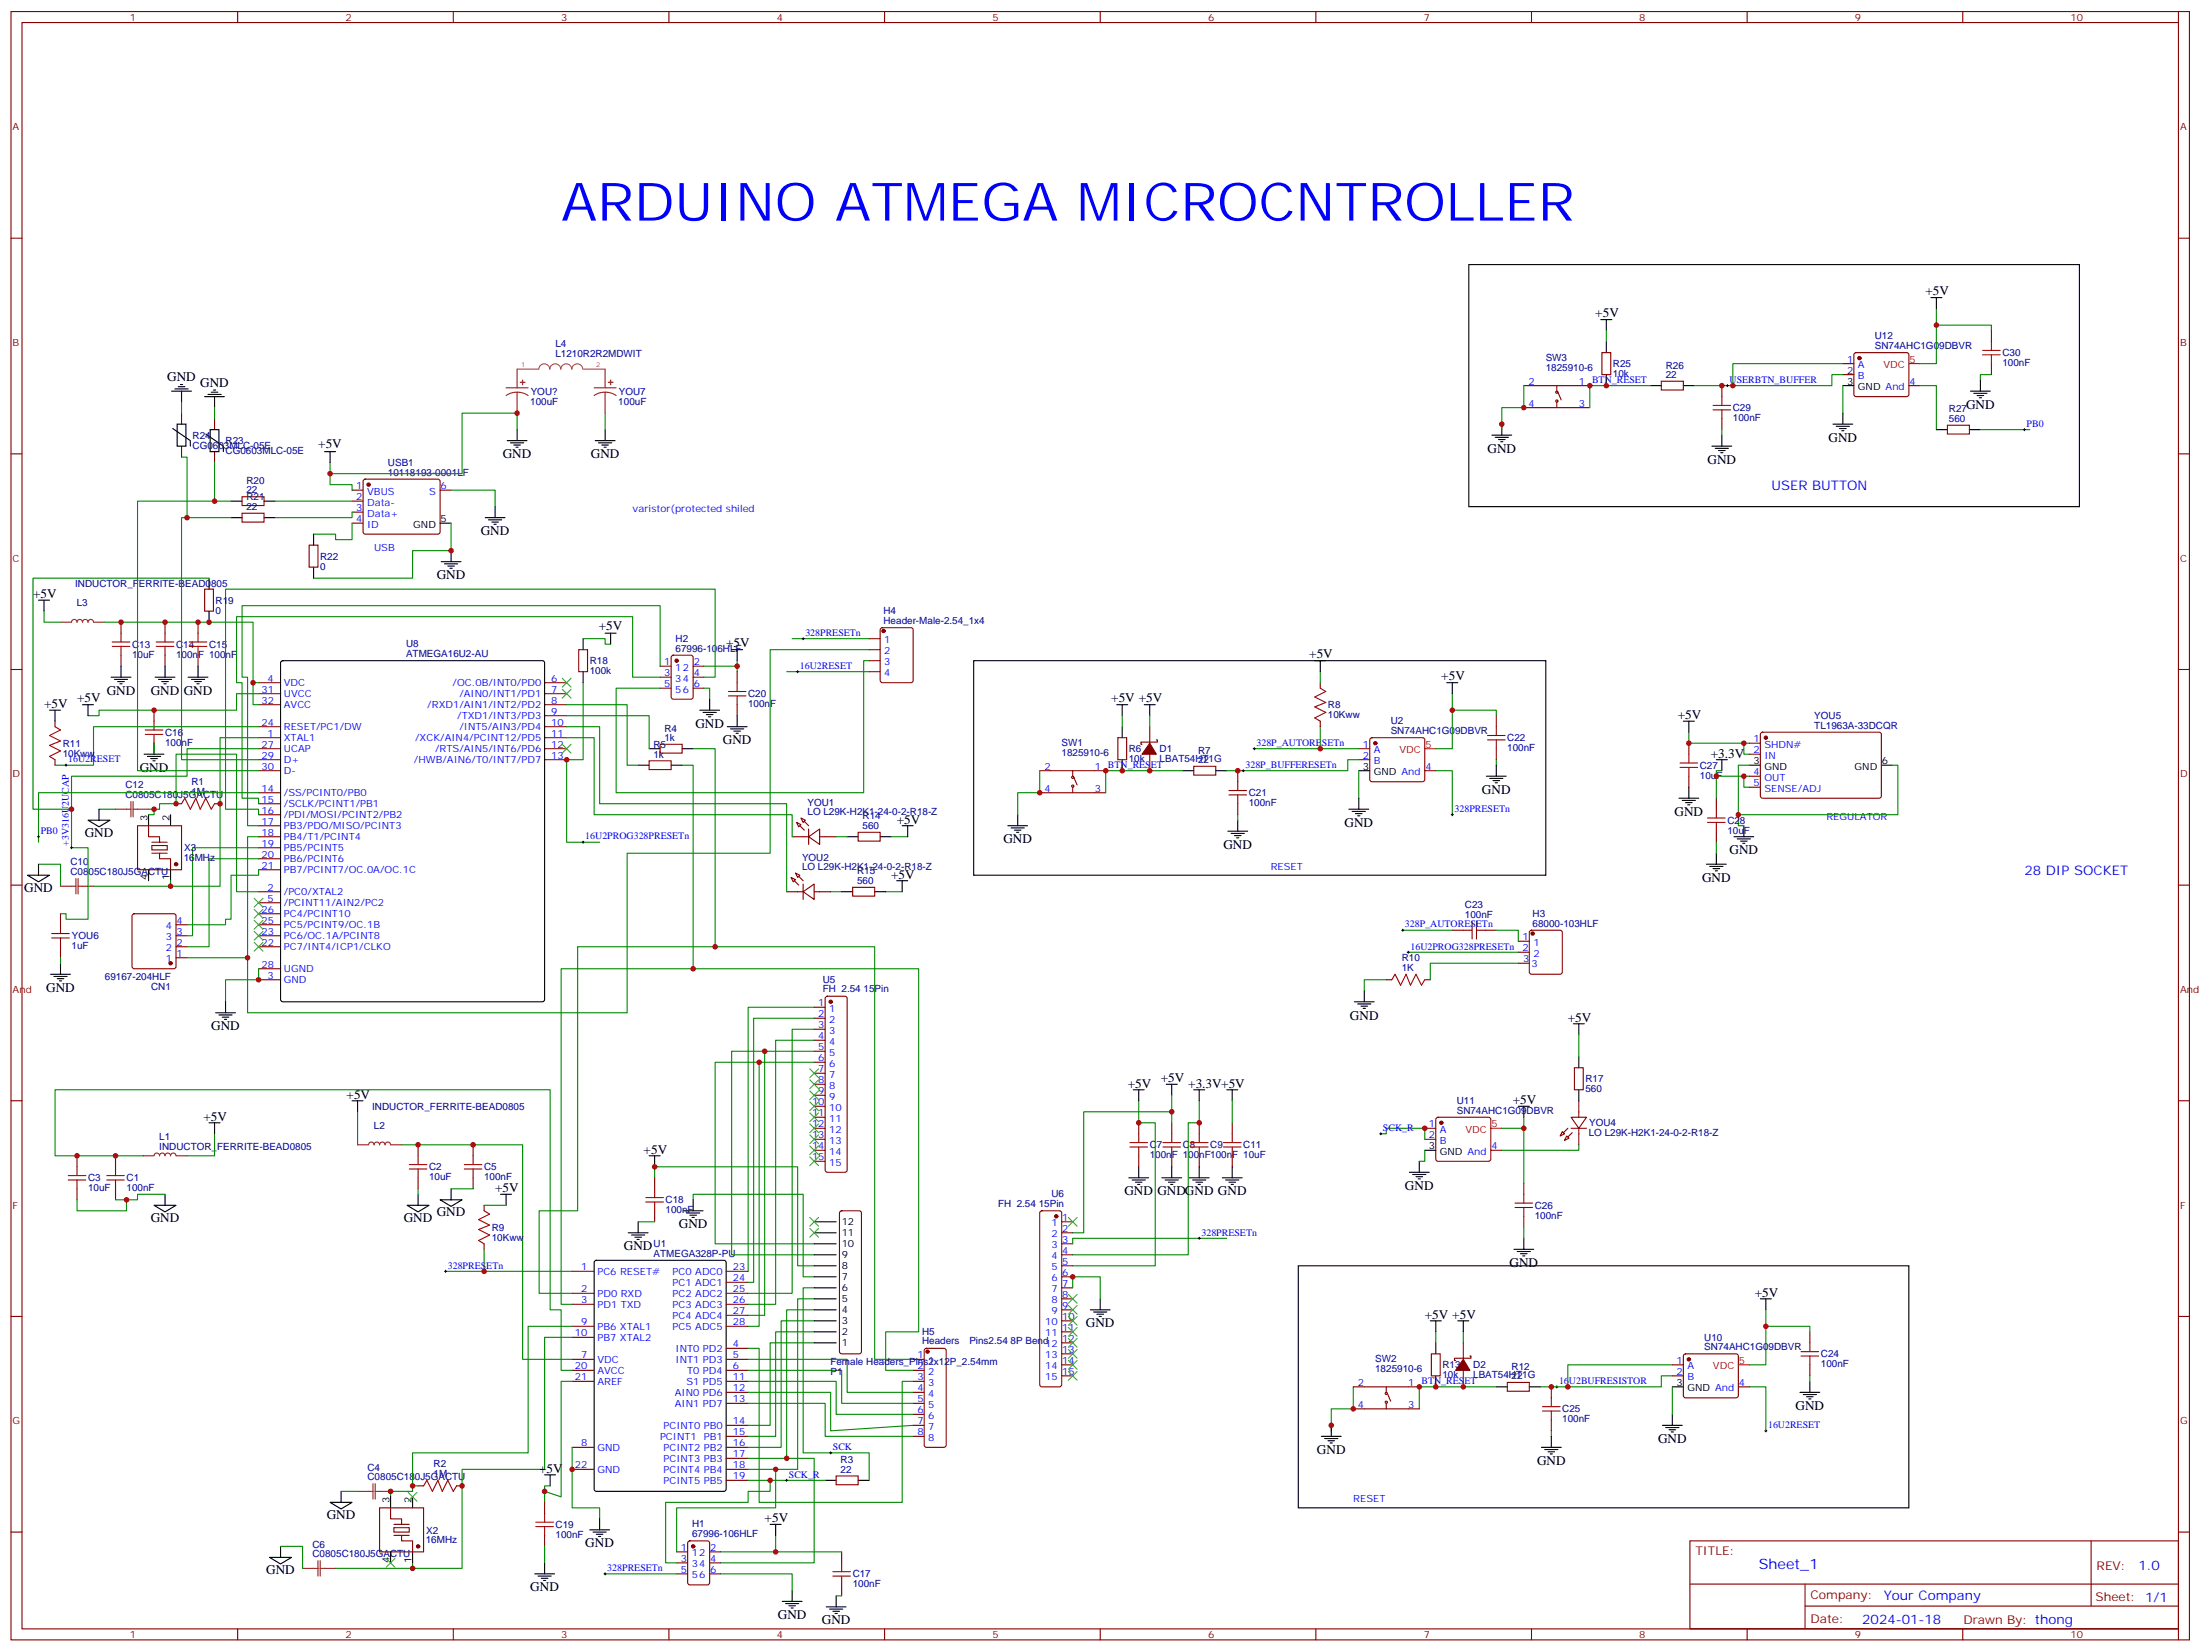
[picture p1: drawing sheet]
<svg xmlns="http://www.w3.org/2000/svg" width="709mm" height="530mm" viewBox="0 0 709 530" stroke-linecap="round" stroke-linejoin="round" font-family="sans-serif">
<defs><g id="words">
<text font-size="16.9" fill="#00f" x="179.9" y="70.7">ARDUINO ATMEGA MICROCNTROLLER</text>
<text font-size="4.6" fill="#00f" x="564" y="503.1">Sheet_1</text>
<g font-size="4.2">
<text x="617.4" y="94.7">+5V</text>
<text x="511.5" y="101.8">+5V</text>
<text x="53.6" y="122.2">GND</text>
<text x="64.2" y="124">GND</text>
<text x="630.4" y="131.1">GND</text>
<text x="102" y="143.7">+5V</text>
<text x="586.3" y="141.6">GND</text>
<text x="161.2" y="146.9">GND</text>
<text x="189.4" y="146.9">GND</text>
<text x="477" y="145.2">GND</text>
<text x="547.5" y="148.7">GND</text>
<text x="154.2" y="171.6">GND</text>
<text x="140.1" y="185.7">GND</text>
<text x="10.6" y="191.7">+5V</text>
<text x="192" y="201.9">+5V</text>
<text x="232.8" y="207.6">+5V</text>
<text x="419.8" y="211.1">+5V</text>
<text x="462.1" y="218.2">+5V</text>
<text x="14.1" y="227">+5V</text>
<text x="24.7" y="225.2">+5V</text>
<text x="34.2" y="222.8">GND</text>
<text x="48.3" y="222.8">GND</text>
<text x="58.9" y="222.8">GND</text>
<text x="356.3" y="225.2">+5V +5V</text>
<text x="223" y="233.4">GND</text>
<text x="538" y="230.5">+5V</text>
<text x="231.8" y="238.7">GND</text>
<text x="548.6" y="242.9">+3.3V</text>
<text x="44.8" y="247.5">GND</text>
<text x="475.2" y="254.5">GND</text>
<text x="536.9" y="261.6">GND</text>
<text x="27.2" y="268.3">GND</text>
<text x="287.5" y="264.1">+5V</text>
<text x="431.1" y="265.1">GND</text>
<text x="321.7" y="270.4">GND</text>
<text x="392.3" y="272.2">GND</text>
<text x="554.6" y="273.9">GND</text>
<text x="285.8" y="281.7">+5V</text>
<text x="7.8" y="285.9">GND</text>
<text x="545.7" y="282.8">GND</text>
<text x="14.8" y="318">GND</text>
<text x="432.9" y="327.2">GND</text>
<text x="502.7" y="327.6">+5V</text>
<text x="67.7" y="330.4">GND</text>
<text x="372.2" y="347">+5V</text>
<text x="111.1" y="352.2">+5V</text>
<text x="361.6" y="348.7">+5V</text>
<text x="381" y="348.7">+3.3V+5V</text>
<text x="65.3" y="359.3">+5V</text>
<text x="485.1" y="354">+5V</text>
<text x="206.4" y="369.9">+5V</text>
<text x="158.7" y="382.2">+5V</text>
<text x="360.5" y="383.3">GND</text>
<text x="371.1" y="383.3">GNDGND GND</text>
<text x="450.5" y="381.5">GND</text>
<text x="140.1" y="390">GND</text>
<text x="48.3" y="391.8">GND</text>
<text x="129.5" y="391.8">GND</text>
<text x="217.7" y="393.9">GND</text>
<text x="200" y="400.9">GND</text>
<text x="484" y="406.2">GND</text>
<text x="562.7" y="415.7">+5V</text>
<text x="348.2" y="425.6">GND</text>
<text x="456.8" y="422.8">+5V +5V</text>
<text x="575.7" y="452.1">GND</text>
<text x="422.3" y="466.2">GND</text>
<text x="531.6" y="462.7">GND</text>
<text x="172.9" y="472.2">+5V</text>
<text x="492.8" y="469.7">GND</text>
<text x="104.8" y="487">GND</text>
<text x="245.2" y="488.1">+5V</text>
<text x="187.7" y="496.2">GND</text>
<text x="85.4" y="504.6">GND</text>
<text x="170" y="510.3">GND</text>
<text x="249.4" y="519.1">GND</text>
<text x="263.5" y="520.9">GND</text>
</g>
<g font-size="4.2" fill="#00f">
<text x="568" y="157.2">USER BUTTON</text>
<text x="649.1" y="280.6">28 DIP SOCKET</text>
<text x="685.7" y="503.3">1.0</text>
<text x="604" y="512.9">Your Company</text>
<text x="597.1" y="520.7">2024-01-18</text>
</g>
<g font-size="3.9" fill="#800">
<text x="543.6" y="498.7">TITLE:</text>
<text x="672.3" y="503.3">REV:</text>
<text x="580.5" y="512.9">Company:</text>
<text x="671.9" y="513.5">Sheet: 1/1</text>
<text x="580.5" y="520.5">Date:</text>
<text x="629.6" y="520.6">Drawn By: thong</text>
</g>
<g font-size="3.2" fill="#800">
<text x="41.6" y="6.7">1</text>
<text x="110.8" y="6.7">2</text>
<text x="179.9" y="6.7">3</text>
<text x="249.1" y="6.7">4</text>
<text x="318.2" y="6.7">5</text>
<text x="387.3" y="6.7">6</text>
<text x="456.5" y="6.7">7</text>
<text x="525.6" y="6.7">8</text>
<text x="594.8" y="6.7">9</text>
<text x="663.9" y="6.7">10</text>
<text x="4.1" y="41.8">A</text>
<text x="699" y="41.8">A</text>
<text x="4.1" y="110.9">B</text>
<text x="699" y="110.9">B</text>
<text x="4.1" y="180.1">C</text>
<text x="699" y="180.1">C</text>
<text x="4.1" y="249.2">D</text>
<text x="699" y="249.2">D</text>
<text x="4.1" y="318.4">And</text>
<text x="699" y="318.4">And</text>
<text x="4.1" y="387.5">F</text>
<text x="699" y="387.5">F</text>
<text x="4.1" y="456.7">G</text>
<text x="699" y="456.7">G</text>
<text x="41.6" y="525.3">1</text>
<text x="110.8" y="525.3">2</text>
<text x="179.9" y="525.3">3</text>
<text x="249.1" y="525.3">4</text>
<text x="318.2" y="525.3">5</text>
<text x="387.3" y="525.3">6</text>
<text x="456.5" y="525.3">7</text>
<text x="525.6" y="525.3">8</text>
<text x="594.8" y="525.3">9</text>
<text x="663.9" y="525.3">10</text>
</g>
<g font-size="3.2" fill="#000080">
<text x="178.1" y="111.3">L4</text>
<text x="601.1" y="111.9">SN74AHC1G09DBVR</text>
<text x="601.1" y="108.8">U12</text>
<text x="178.1" y="114.5">L1210R2R2MDWIT</text>
<text x="495.6" y="119">1825910-6</text>
<text x="495.6" y="115.7">SW3</text>
<text x="517.2" y="117.7">R25</text>
<text x="534.1" y="118.2">R26</text>
<text x="642.1" y="117.4">100nF</text>
<text x="642.1" y="114.2">C30</text>
<text x="517.2" y="120.9">10k</text>
<text x="534.1" y="121.2">22</text>
<text x="170" y="129.7">100uF</text>
<text x="170.2" y="126.6">YOU?</text>
<text x="198.3" y="129.7">100uF</text>
<text x="198.4" y="126.6">YOU7</text>
<text x="555.6" y="131.8">C29</text>
<text x="555.6" y="135">100nF</text>
<text x="624.9" y="135.3">560</text>
<text x="624.9" y="132.1">R27</text>
<text x="61.7" y="143.8">CG0603MLC-05E</text>
<text x="61.7" y="140.7">R24</text>
<text x="72.3" y="142.5">R23</text>
<text x="72.3" y="145.6">CG0603MLC-05E</text>
<text x="124.4" y="149.4">USB1</text>
<text x="79" y="155">R20</text>
<text x="124.4" y="152.5">10118193-0001LF</text>
<text x="79" y="158.2">22</text>
<text x="79" y="160.3">R21</text>
<text x="79" y="163.5">22</text>
<text x="102.7" y="179.5">R22</text>
<text x="102.7" y="182.7">0</text>
<text x="24.1" y="188.3">INDUCTOR_FERRITE-BEAD0805</text>
<text x="24.6" y="194.4">L3</text>
<text x="69.1" y="196.8">0</text>
<text x="69.1" y="193.6">R19</text>
<text x="283.3" y="197">H4</text>
<text x="283.3" y="200.2">Header-Male-2.54_1x4</text>
<text x="42.3" y="207.7">C13</text>
<text x="56.4" y="207.7">C14</text>
<text x="67" y="207.7">C15</text>
<text x="130.2" y="207.6">U8</text>
<text x="216.6" y="208.9">67996-106HLF</text>
<text x="216.6" y="205.7">H2</text>
<text x="42.3" y="210.9">10uF</text>
<text x="56.4" y="210.9">100nF 100nF</text>
<text x="130.2" y="210.8">ATMEGA16U2-AU</text>
<text x="189.1" y="213">R18</text>
<text x="189.1" y="216.2">100k</text>
<text x="239.9" y="226.8">100nF</text>
<text x="239.9" y="223.5">C20</text>
<text x="425.8" y="227.1">R8</text>
<text x="425.8" y="230.3">10Kww</text>
<text x="445.9" y="232.3">U2</text>
<text x="581.7" y="233.6">TL1963A-33DCQR</text>
<text x="581.7" y="230.5">YOU5</text>
<text x="20.1" y="239.5">R11</text>
<text x="52.9" y="239.1">100nF</text>
<text x="52.9" y="235.9">C16</text>
<text x="209.5" y="239.9">R5</text>
<text x="213.1" y="237.6">1k</text>
<text x="213.1" y="234.7">R4</text>
<text x="340.4" y="239.2">SW1</text>
<text x="445.9" y="235.4">SN74AHC1G09DBVR</text>
<text x="483.3" y="237.7">C22</text>
<text x="20.1" y="242.6">10Kww</text>
<text x="209.5" y="242.9">1k</text>
<text x="340.4" y="242.4">1825910-6</text>
<text x="361.9" y="244.4">10k</text>
<text x="361.9" y="241.2">R6</text>
<text x="371.8" y="244.4">LBAT54HT1G</text>
<text x="371.8" y="241.2">D1</text>
<text x="384.2" y="244.7">22</text>
<text x="384.2" y="241.7">R7</text>
<text x="483.3" y="240.9">100nF</text>
<text x="61.4" y="251.8">R1</text>
<text x="545" y="249.7">10uF</text>
<text x="545" y="246.5">C27</text>
<text x="40.2" y="255.9">C0805C180J5GACTU</text>
<text x="40.2" y="252.8">C12</text>
<text x="61.4" y="254.9">1M</text>
<text x="400.4" y="255.3">C21</text>
<text x="258.9" y="261.2">LO L29K-H2K1-24-0-2-R18-Z</text>
<text x="258.9" y="258.3">YOU1</text>
<text x="276.6" y="262.6">R14</text>
<text x="400.4" y="258.5">100nF</text>
<text x="276.6" y="265.8">560</text>
<text x="553.9" y="267.3">10uF</text>
<text x="553.9" y="264.1">C28</text>
<text x="59" y="273">X3</text>
<text x="257.2" y="275.9">YOU2</text>
<text x="22.6" y="280.6">C0805C180J5GACTU</text>
<text x="22.6" y="277.5">C10</text>
<text x="58.9" y="276.1">16MHz</text>
<text x="257.2" y="278.9">LO L29K-H2K1-24-0-2-R18-Z</text>
<text x="274.8" y="280.3">R15</text>
<text x="274.8" y="283.5">560</text>
<text x="469.7" y="291.3">C23</text>
<text x="491.4" y="293.9">H3</text>
<text x="469.7" y="294.4">100nF</text>
<text x="491.4" y="297.1">68000-103HLF</text>
<text x="22.9" y="304.3">1uF</text>
<text x="23.1" y="301.2">YOU6</text>
<text x="449.5" y="311.3">1K</text>
<text x="449.5" y="308.2">R10</text>
<text x="33.6" y="314.3">69167-204HLF</text>
<text x="48.5" y="317.5">CN1</text>
<text x="263.8" y="315">U5</text>
<text x="263.8" y="318.2">FH 2.54 15Pin</text>
<text x="508.4" y="347.1">R17</text>
<text x="467.1" y="354">U11</text>
<text x="508.4" y="350.2">560</text>
<text x="119.3" y="355.9">INDUCTOR_FERRITE-BEAD0805</text>
<text x="467.1" y="357.1">SN74AHC1G09DBVR</text>
<text x="51.1" y="365.5">L1</text>
<text x="119.9" y="362">L2</text>
<text x="509.4" y="364.3">LO L29K-H2K1-24-0-2-R18-Z</text>
<text x="509.5" y="361.2">YOU4</text>
<text x="51.1" y="368.7">INDUCTOR_FERRITE-BEAD0805</text>
<text x="368.7" y="371.4">100nF 100nF100nF 10uF</text>
<text x="368.7" y="368.2">C7</text>
<text x="379.2" y="368.2">C8</text>
<text x="388.1" y="368.2">C9</text>
<text x="398.6" y="368.2">C11</text>
<text x="137.6" y="375.2">C2</text>
<text x="155.2" y="375.2">C5</text>
<text x="28.2" y="382">10uF</text>
<text x="28.2" y="378.8">C3</text>
<text x="40.6" y="382">100nF</text>
<text x="40.6" y="378.8">C1</text>
<text x="137.6" y="378.4">10uF</text>
<text x="155.2" y="378.4">100nF</text>
<text x="337.1" y="383.8">U6</text>
<text x="213.4" y="389">100nF</text>
<text x="213.4" y="385.8">C18</text>
<text x="320" y="387">FH 2.54 15Pin</text>
<text x="492.1" y="387.6">C26</text>
<text x="157.7" y="394.7">R9</text>
<text x="492.1" y="390.8">100nF</text>
<text x="157.7" y="397.8">10Kww</text>
<text x="209.6" y="399.7">U1</text>
<text x="209.6" y="402.9">ATMEGA328P-PU</text>
<text x="295.6" y="431.1">Headers</text>
<text x="295.6" y="427.9">H5</text>
<text x="310.8" y="431.1">Pins2.54 8P Bend</text>
<text x="546.5" y="429.8">U10</text>
<text x="266.3" y="437.6">Female Headers_Pins2x12P_2.54mm</text>
<text x="440.9" y="436.8">SW2</text>
<text x="546.5" y="432.9">SN74AHC1G09DBVR</text>
<text x="583.8" y="435.2">C24</text>
<text x="266.3" y="440.7">P1</text>
<text x="440.9" y="440">1825910-6</text>
<text x="462.5" y="441.9">10k</text>
<text x="462.5" y="438.8">R13</text>
<text x="472.4" y="441.9">LBAT54HT1G</text>
<text x="472.4" y="438.8">D2</text>
<text x="484.7" y="442.2">22</text>
<text x="484.7" y="439.3">R12</text>
<text x="583.8" y="438.4">100nF</text>
<text x="500.9" y="452.8">C25</text>
<text x="500.9" y="456.1">100nF</text>
<text x="117.8" y="471.5">C4</text>
<text x="139" y="473.6">1M</text>
<text x="139" y="470.5">R2</text>
<text x="269.5" y="472.2">22</text>
<text x="269.5" y="469.3">R3</text>
<text x="117.8" y="474.7">C0805C180J5GACTU</text>
<text x="136.7" y="491.7">X2</text>
<text x="178.2" y="489.9">C19</text>
<text x="221.9" y="489.7">H1</text>
<text x="100.2" y="496.2">C6</text>
<text x="136.5" y="494.8">16MHz</text>
<text x="178.2" y="493.1">100nF</text>
<text x="221.9" y="492.9">67996-106HLF</text>
<text x="100.2" y="499.4">C0805C180J5GACTU</text>
<text x="273.4" y="509">100nF</text>
<text x="273.4" y="505.8">C17</text>
</g>
<g font-size="3.2" fill="#00f">
<text x="592.2" y="116.2">1</text>
<text x="592.2" y="119.8">2</text>
<text x="595.7" y="118">A</text>
<text x="490.1" y="123.3">2</text>
<text x="506.2" y="123.3">1 BTN_RESET</text>
<text x="554.6" y="122.8">USERBTN_BUFFER</text>
<text x="595.7" y="121.5">B</text>
<text x="612.2" y="123.3">4</text>
<text x="490.1" y="130.4">4</text>
<text x="506.2" y="130.4">3</text>
<text x="649.8" y="136.9">PB0</text>
<text x="114.2" y="156.8">1</text>
<text x="114.2" y="160.3">2</text>
<text x="117.7" y="158.6">VBUS</text>
<text x="137.6" y="158.6">S</text>
<text x="141.3" y="156.8">6</text>
<text x="114.2" y="163.9">3</text>
<text x="114.2" y="167.4">4</text>
<text x="117.7" y="162.1">Data-</text>
<text x="117.7" y="165.6">Data+</text>
<text x="202.8" y="164.2">varistor(protected shiled</text>
<text x="117.7" y="169.2">ID</text>
<text x="119.9" y="176.6">USB</text>
<text x="258.2" y="203.9">328PRESETn</text>
<text x="283.5" y="206.2">1</text>
<text x="283.5" y="209.7">2</text>
<text x="213" y="213.3">1</text>
<text x="216.5" y="215">12</text>
<text x="222.4" y="213.3">2</text>
<text x="256.5" y="214.5">16U2RESET</text>
<text x="283.5" y="213.3">3</text>
<text x="85.8" y="218.5">4</text>
<text x="91" y="220">VDC</text>
<text x="145.1" y="220">/OC.0B/INT0/PD0</text>
<text x="176.7" y="218.5">6</text>
<text x="213" y="216.8">3</text>
<text x="213" y="220.3">5</text>
<text x="216.5" y="218.5">34</text>
<text x="222.4" y="220.3">6</text>
<text x="222.4" y="216.8">4</text>
<text x="283.5" y="216.8">4</text>
<text x="83.8" y="222.1">31</text>
<text x="83.8" y="225.6">32</text>
<text x="91" y="223.5">UVCC</text>
<text x="91" y="227">AVCC</text>
<text x="137" y="227">/RXD1/AIN1/INT2/PD2</text>
<text x="147.3" y="223.5">/AIN0/INT1/PD1</text>
<text x="176.7" y="222.1">7</text>
<text x="176.7" y="225.6">8</text>
<text x="216.5" y="222.1">56</text>
<text x="83.8" y="232.7">24</text>
<text x="146.6" y="230.5">/TXD1/INT3/PD3</text>
<text x="176.7" y="229.1">9</text>
<text x="176.7" y="232.7">10</text>
<text x="83.8" y="239.7">27</text>
<text x="85.8" y="236.2">1</text>
<text x="91" y="234.1">RESET/PC1/DW</text>
<text x="91" y="237.6">XTAL1</text>
<text x="133.1" y="237.6">/XCK/AIN4/PCINT12/PD5</text>
<text x="147.3" y="234.1">/INT5/AIN3/PD4</text>
<text x="176.7" y="236.2">11</text>
<text x="176.7" y="239.7">12</text>
<text x="402.9" y="239.2">328P_AUTORESETn</text>
<text x="437" y="239.7">1</text>
<text x="562.3" y="237.9">1</text>
<text x="565.7" y="239.7">SHDN#</text>
<text x="21.9" y="244.5">16U2RESET</text>
<text x="83.8" y="243.2">29</text>
<text x="91" y="241.1">UCAP</text>
<text x="91" y="244.7">D+</text>
<text x="132.7" y="244.7">/HWB/AIN6/T0/INT7/PD7</text>
<text x="139.5" y="241.1">/RTS/AIN5/INT6/PD6</text>
<text x="176.7" y="243.2">13</text>
<text x="437" y="243.2">2</text>
<text x="440.5" y="241.5">A</text>
<text x="440.5" y="245">B</text>
<text x="562.3" y="241.5">2</text>
<text x="565.7" y="243.2">IN</text>
<text x="83.8" y="246.8">30</text>
<text x="91" y="248.2">D-</text>
<text x="334.9" y="246.8">2</text>
<text x="351" y="246.8">1 BTN_RESET</text>
<text x="399.3" y="246.2">328P_BUFFERESETn</text>
<text x="457" y="246.8">4</text>
<text x="562.3" y="248.5">4</text>
<text x="565.7" y="250.3">OUT</text>
<text x="83.8" y="253.8">14</text>
<text x="83.8" y="257.4">15</text>
<text x="91" y="255.2">/SS/PCINT0/PB0</text>
<text x="334.9" y="253.8">4</text>
<text x="351" y="253.8">3</text>
<text x="562.3" y="252.1">5</text>
<text x="565.7" y="253.8">SENSE/ADJ</text>
<text x="83.8" y="260.9">16</text>
<text x="91" y="258.8">/SCLK/PCINT1/PB1</text>
<text x="91" y="262.3">/PDI/MOSI/PCINT2/PB2</text>
<text x="466.4" y="260.4">328PRESETn</text>
<text x="585.6" y="263">REGULATOR</text>
<text x="13.1" y="267.4">PB0</text>
<text x="83.8" y="264.4">17</text>
<text x="83.8" y="267.9">18</text>
<text x="91" y="265.8">PB3/PDO/MISO/PCINT3</text>
<text x="91" y="269.3">PB4/T1/PCINT4</text>
<text x="187.7" y="269.2">16U2PROG328PRESETn</text>
<text x="22" y="271.1" transform="rotate(-90 22 271.1)">+3V316U2UCAP</text>
<text x="83.8" y="271.5">19</text>
<text x="83.8" y="275">20</text>
<text x="91" y="272.9">PB5/PCINT5</text>
<text x="83.8" y="278.5">21</text>
<text x="91" y="276.4">PB6/PCINT6</text>
<text x="91" y="279.9">PB7/PCINT7/OC.0A/OC.1C</text>
<text x="407.5" y="278.9">RESET</text>
<text x="85.8" y="285.6">2</text>
<text x="91" y="287">/PC0/XTAL2</text>
<text x="83.8" y="292.6">26</text>
<text x="85.8" y="289.1">5</text>
<text x="91" y="290.5">/PCINT11/AIN2/PC2</text>
<text x="53.1" y="297.9">4</text>
<text x="56.6" y="299.7">3</text>
<text x="56.6" y="296.2">4</text>
<text x="83.8" y="296.2">25</text>
<text x="83.8" y="299.7">23</text>
<text x="91" y="294">PC4/PCINT10</text>
<text x="91" y="297.6">PC5/PCINT9/OC.1B</text>
<text x="450.5" y="297.4">328P_AUTORESETn</text>
<text x="53.1" y="305">2</text>
<text x="53.1" y="301.4">3</text>
<text x="56.6" y="303.2">2</text>
<text x="83.8" y="303.2">22</text>
<text x="91" y="301.1">PC6/OC.1A/PCINT8</text>
<text x="91" y="304.6">PC7/INT4/ICP1/CLKO</text>
<text x="452.3" y="304.4">16U2PROG328PRESETn</text>
<text x="488.2" y="301.4">1</text>
<text x="488.2" y="305">2</text>
<text x="491.7" y="303.2">1</text>
<text x="53.1" y="308.5">1</text>
<text x="56.6" y="306.7">1</text>
<text x="83.8" y="310.3">28</text>
<text x="91" y="311.7">UGND</text>
<text x="488.3" y="308.5">3</text>
<text x="491.1" y="309.9">3</text>
<text x="491.7" y="306.7">2</text>
<text x="85.8" y="313.8">3</text>
<text x="91" y="315.2">GND</text>
<text x="262.4" y="322.6">1</text>
<text x="262.4" y="326.1">2</text>
<text x="262.4" y="329.7">3</text>
<text x="265.9" y="324.4">1</text>
<text x="265.9" y="327.9">2</text>
<text x="262.4" y="333.2">4</text>
<text x="265.9" y="331.4">3</text>
<text x="265.9" y="335">4</text>
<text x="262.4" y="336.7">5</text>
<text x="262.4" y="340.3">6</text>
<text x="265.9" y="338.5">5</text>
<text x="262.4" y="343.8">7</text>
<text x="262.4" y="347.3">8</text>
<text x="265.9" y="342">6</text>
<text x="265.9" y="345.5">7</text>
<text x="262.4" y="350.8">9</text>
<text x="265.9" y="349.1">8</text>
<text x="265.9" y="352.6">9</text>
<text x="260.4" y="354.4">10</text>
<text x="260.4" y="357.9">11</text>
<text x="265.9" y="356.1">10</text>
<text x="265.9" y="359.7">11</text>
<text x="260.4" y="361.4">12</text>
<text x="260.4" y="364.9">13</text>
<text x="265.9" y="363.2">12</text>
<text x="443.4" y="362.7">SCK_R</text>
<text x="458.2" y="361.4">1</text>
<text x="458.2" y="364.9">2</text>
<text x="461.7" y="363.2">A</text>
<text x="260.4" y="368.5">14</text>
<text x="265.9" y="366.7">13</text>
<text x="265.9" y="370.2">14</text>
<text x="461.7" y="366.7">B</text>
<text x="478.2" y="368.5">4</text>
<text x="260.4" y="372">15</text>
<text x="265.9" y="373.8">15</text>
<text x="337.1" y="393.2">1</text>
<text x="340.6" y="391.4">1</text>
<text x="340.6" y="394.9">2</text>
<text x="337.1" y="396.7">2</text>
<text x="337.1" y="400.2">3</text>
<text x="340.6" y="398.5">3</text>
<text x="340.6" y="402">4</text>
<text x="385.2" y="396.2">328PRESETn</text>
<text x="143.6" y="406.8">328PRESETn</text>
<text x="186.4" y="407.3">1</text>
<text x="234.9" y="407.3">23</text>
<text x="337.1" y="403.8">4</text>
<text x="337.1" y="407.3">5</text>
<text x="340.6" y="405.5">5</text>
<text x="191.6" y="408.7">PC6 RESET#</text>
<text x="215.7" y="408.7">PC0 ADC0</text>
<text x="215.7" y="412.2">PC1 ADC1</text>
<text x="234.9" y="410.8">24</text>
<text x="337.1" y="410.8">6</text>
<text x="340.6" y="409">6</text>
<text x="340.6" y="412.6">7</text>
<text x="186.4" y="414.3">2</text>
<text x="186.4" y="417.9">3</text>
<text x="191.6" y="415.7">PD0 RXD</text>
<text x="191.6" y="419.3">PD1 TXD</text>
<text x="215.7" y="415.7">PC2 ADC2</text>
<text x="215.7" y="419.3">PC3 ADC3</text>
<text x="234.9" y="414.3">25</text>
<text x="234.9" y="417.9">26</text>
<text x="337.1" y="414.3">7</text>
<text x="337.1" y="417.9">8</text>
<text x="340.6" y="416.1">8</text>
<text x="340.6" y="419.6">9</text>
<text x="186.4" y="424.9">9</text>
<text x="215.7" y="422.8">PC4 ADC4</text>
<text x="234.9" y="421.4">27</text>
<text x="234.9" y="424.9">28</text>
<text x="335.1" y="424.9">10</text>
<text x="337.1" y="421.4">9</text>
<text x="340.6" y="423.2">10</text>
<text x="184.4" y="428.4">10</text>
<text x="191.6" y="426.3">PB6 XTAL1</text>
<text x="191.6" y="429.9">PB7 XTAL2</text>
<text x="215.7" y="426.3">PC5 ADC5</text>
<text x="234.9" y="432">4</text>
<text x="335.1" y="428.4">11</text>
<text x="335.1" y="432">12</text>
<text x="340.6" y="426.7">11</text>
<text x="340.6" y="430.2">12</text>
<text x="186.4" y="435.5">7</text>
<text x="191.6" y="436.9">VDC</text>
<text x="216.6" y="433.4">INT0 PD2</text>
<text x="216.6" y="436.9">INT1 PD3</text>
<text x="234.9" y="435.5">5</text>
<text x="294.1" y="435.5">1</text>
<text x="297.6" y="437.3">1</text>
<text x="335.1" y="435.5">13</text>
<text x="340.6" y="433.7">13</text>
<text x="340.6" y="437.3">14</text>
<text x="537.6" y="437.3">1</text>
<text x="184.4" y="439">20</text>
<text x="184.4" y="442.6">21</text>
<text x="191.6" y="440.4">AVCC</text>
<text x="191.6" y="444">AREF</text>
<text x="220.1" y="444">S1 PD5</text>
<text x="220.3" y="440.4">T0 PD4</text>
<text x="234.9" y="439">6</text>
<text x="234.9" y="442.6">11</text>
<text x="294.1" y="439">2</text>
<text x="294.1" y="442.6">3</text>
<text x="297.6" y="440.8">2</text>
<text x="335.1" y="439">14</text>
<text x="335.1" y="442.6">15</text>
<text x="340.6" y="440.8">15</text>
<text x="499.9" y="443.8">16U2BUFRESISTOR</text>
<text x="537.6" y="440.8">2</text>
<text x="541.1" y="439">A</text>
<text x="541.1" y="442.6">B</text>
<text x="216.4" y="447.5">AIN0 PD6</text>
<text x="234.9" y="446.1">12</text>
<text x="234.9" y="449.6">13</text>
<text x="294.1" y="446.1">4</text>
<text x="294.1" y="449.6">5</text>
<text x="297.6" y="444.3">3</text>
<text x="297.6" y="447.9">4</text>
<text x="435.4" y="444.3">2</text>
<text x="451.6" y="444.3">1 BTN_RESET</text>
<text x="557.6" y="444.3">4</text>
<text x="216.4" y="451">AIN1 PD7</text>
<text x="294.1" y="453.1">6</text>
<text x="297.6" y="451.4">5</text>
<text x="297.6" y="454.9">6</text>
<text x="435.4" y="451.4">4</text>
<text x="451.6" y="451.4">3</text>
<text x="211.6" y="461.6">PCINT1</text>
<text x="212.7" y="458.1">PCINT0 PB0</text>
<text x="225.7" y="461.6">PB1</text>
<text x="234.9" y="456.7">14</text>
<text x="234.9" y="460.2">15</text>
<text x="294.1" y="456.7">7</text>
<text x="294.1" y="460.2">8</text>
<text x="297.6" y="458.4">7</text>
<text x="297.6" y="462">8</text>
<text x="566.9" y="457.9">16U2RESET</text>
<text x="186.4" y="463.7">8</text>
<text x="191.6" y="465.1">GND</text>
<text x="212.7" y="465.1">PCINT2 PB2</text>
<text x="234.9" y="463.7">16</text>
<text x="234.9" y="467.3">17</text>
<text x="267.1" y="465">SCK</text>
<text x="184.4" y="470.8">22</text>
<text x="191.6" y="472.2">GND</text>
<text x="212.7" y="468.7">PCINT3 PB3</text>
<text x="212.7" y="472.2">PCINT4 PB4</text>
<text x="234.9" y="470.8">18</text>
<text x="252.9" y="473.8">SCK_R</text>
<text x="212.7" y="475.7">PCINT5 PB5</text>
<text x="234.9" y="474.3">19</text>
<text x="433.9" y="481.7">RESET</text>
<text x="218.3" y="497.2">1</text>
<text x="227.7" y="497.2">2</text>
<text x="194.7" y="503.8">328PRESETn</text>
<text x="218.3" y="500.8">3</text>
<text x="221.8" y="499">12</text>
<text x="221.8" y="502.5">34</text>
<text x="227.7" y="500.8">4</text>
<text x="218.3" y="504.3">5</text>
<text x="221.8" y="506.1">56</text>
<text x="227.7" y="504.3">6</text>
</g>
<g font-size="3.2" fill="#f00">
<text x="603.9" y="118">VDC</text>
<text x="612.2" y="116.2">5</text>
<text x="457" y="239.7">5</text>
<text x="448.7" y="241.5">VDC</text>
<text x="469.9" y="363.2">VDC</text>
<text x="478.2" y="361.4">5</text>
<text x="557.6" y="437.3">5</text>
<text x="549.3" y="439">VDC</text>
</g>
<g font-size="3.2">
<text x="592.2" y="123.3">3</text>
<text x="595.7" y="125.1">GND And</text>
<text x="141.3" y="167.4">5</text>
<text x="132.5" y="169.2">GND</text>
<text x="562.3" y="245">3</text>
<text x="603.4" y="245">6</text>
<text x="437" y="246.8">3</text>
<text x="440.5" y="248.5">GND And</text>
<text x="565.7" y="246.8">GND</text>
<text x="594.7" y="246.8">GND</text>
<text x="47.3" y="263.3" transform="rotate(-90 47.3 263.3)">3</text>
<text x="54.3" y="263.3" transform="rotate(-90 54.3 263.3)">2</text>
<text x="47.3" y="282.3" transform="rotate(-90 47.3 282.3)">4</text>
<text x="54.3" y="282.3" transform="rotate(-90 54.3 282.3)">1</text>
<text x="458.2" y="368.5">3</text>
<text x="461.7" y="370.2">GND And</text>
<text x="269.9" y="392.8">12</text>
<text x="269.9" y="399.9">10</text>
<text x="269.9" y="396.3">11</text>
<text x="269.9" y="406.9">8</text>
<text x="269.9" y="403.4">9</text>
<text x="269.9" y="414">6</text>
<text x="269.9" y="410.5">7</text>
<text x="269.9" y="417.5">5</text>
<text x="269.9" y="424.6">3</text>
<text x="269.9" y="421">4</text>
<text x="269.9" y="431.6">1</text>
<text x="269.9" y="428.1">2</text>
<text x="537.6" y="444.3">3</text>
<text x="541.1" y="446.1">GND And</text>
<text x="124.9" y="482.1" transform="rotate(-90 124.9 482.1)">3</text>
<text x="131.9" y="482.1" transform="rotate(-90 131.9 482.1)">2</text>
<text x="124.9" y="501" transform="rotate(-90 124.9 501)">4</text>
<text x="131.9" y="501" transform="rotate(-90 131.9 501)">1</text>
</g>
<g font-size="2.1" fill="#a54b4b">
<text x="167.1" y="117.7">1</text>
<text x="191.1" y="117.7">2</text>
</g>
</g></defs>
<g fill="none" stroke="#870000" stroke-width=".35">
<path d="M3.5 3.7h698.5v522.1h-698.5zM7.1 7.2h691.4v515.1h-691.4zM76.2 3.7v3.5M145.3 3.7v3.5M214.5 3.7v3.5M283.6 3.7v3.5M352.8 3.7v3.5M421.9 3.7v3.5M491.1 3.7v3.5M560.2 3.7v3.5M629.4 3.7v3.5M698.5 3.7v3.5"/>
<path d="M3.5 76.4h3.6M698.5 76.4h3.5M513.6 113.1h2.9v7h-2.9zM590.9 116.6h3.5M594.7 113.3l.4-.2h16.3l.5 .2 .2 .5v12.7l-.3 .5-.4 .2h-16.3l-.5-.3-.2-.4v-12.7zM638.5 106v3.5M638.5 116.6v3.5M58.2 132.5v3.5M68.8 134.2v3.6M488.6 130.7h21.2M488.6 123.6h21.2M499.2 123.6v1.8"/>
<path d="M499.2 128.9v1.8M499.5 125.8l1.1 2.4M532.7 122.2h7.1v2.9h-7.1zM552.1 123.6v3.6M552.1 134.2v3.6M590.9 120.1h3.5M612.1 123.6h3.5M624.4 136.3h7.1v2.9h-7.1zM3.5 145.5h3.6M58.2 143.1v3.5M68.8 144.8v3.5M77.6 159.3h7.1v2.8h-7.1z"/>
<path d="M112.9 157.2h3.5M116.7 153.8l.4-.2h23.3l.5 .2 .2 .5-.1 16.5-.6 .5-23.6-.1-.4-.6v-16.3zM141.1 157.2h3.5M698.5 145.5h3.5M77.6 164.6h7.1v2.8h-7.1zM99.1 174.8h2.9v7.1h-2.9zM112.9 160.7h3.5M112.9 164.2h3.5M112.9 167.7h3.5M38.8 199.5v3.5M52.9 199.5v3.5M63.5 199.5v3.5"/>
<path d="M65.6 188.9h2.8v7.1h-2.8zM3.5 214.7h3.6M38.8 210.1v3.5M52.9 210.1v3.5M63.5 210.1v3.5M82.9 218.9h7.1M174.6 218.9h7.1M185.6 208.3h2.8v7.1h-2.8zM211.7 213.6h3.5M211.7 217.1h3.5M215.4 210.3l.5-.2h5.6l.7 .4v13l-.4 .6-5.9 .1-.7-.5v-12.9zM222.2 213.6h3.6"/>
<path d="M222.2 217.1h3.6M236.4 215.4v3.5M278.7 204.8h3.5M278.7 208.3h3.5M278.7 211.8h3.5M278.7 215.4h3.5M282.5 201.5l.4-.2h9.2l.7 .4v16.5l-.5 .6-9.4 .1-.6-.5-.1-16.4zM423.3 218.9v1.8M698.5 214.7h3.5M17.6 231.2v1.8M49.4 227.7v3.5M49.4 238.3v3.5"/>
<path d="M82.9 222.4h7.1M82.9 226h7.1M82.9 233h7.1M82.9 236.5h7.1M174.6 222.4h7.1M174.6 226h7.1M174.6 233h7.1M174.6 236.5h7.1M174.6 229.5h7.1M211.7 238.7h7v2.8h-7zM211.7 220.7h3.5M222.2 220.7h3.6"/>
<path d="M236.4 226v3.5M358.4 236.5h2.8v7.1h-2.8zM368.7 233v5.3M370.8 237.2h.3v.7h-5.3v.8h.4M423.3 231.2v1.8M439.4 236.7l.5-.2h16.2l.5 .2 .2 .5v12.7l-.2 .5-.5 .2h-16.2l-.5-.2-.2-.5v-12.7zM479.8 229.5v3.5M541.5 238.3v3.5M560.9 238.3h3.5M564.7 235l.4-.2h37.7l.4 .7v20l-.7 .4h-37.6l-.5-.7v-19.7zM17.6 243.6v1.8M56.4 257.7h1.8"/>
<path d="M68.8 257.7h1.8M82.9 240.1h7.1M82.9 243.6h7.1M82.9 247.1h7.1M82.9 254.2h7.1M82.9 257.7h7.1M174.6 240.1h7.1M174.6 243.6h7.1M208.1 243.9h7.1v2.9h-7.1zM333.4 247.1h21.1M333.4 254.2h21.1M344 247.1v1.8"/>
<path d="M344 252.4v1.8M344.3 249.2l1.1 2.5M368.7 241.8v5.3M382.8 245.7h7v2.8h-7zM396.9 247.1v3.5M396.9 257.7v3.5M435.7 240.1h3.5M435.7 243.6h3.5M456.8 247.1h3.6M479.8 240.1v3.5M541.5 248.9v3.5M550.3 255.9v3.6"/>
<path d="M560.9 252.4h3.5M560.9 248.9h3.5M560.9 241.8h3.5M44.1 264.8h14.1v14.1h-14.1zM47.6 264.8v3.5h3.6v1.8M48.7 271.1h4.9v1.4h-4.9zM51.2 273.6v1.7h3.5v3.6M82.9 261.2h7.1M82.9 264.8h7.1M82.9 268.3h7.1M82.9 271.8h7.1M82.9 275.3h7.1"/>
<path d="M82.9 278.9h7.1M254 268.3h5.3M255.1 279.9l1.4 .7-.7 .7zM255.4 263.7l1.4 .7-.7 .7zM256.8 262.3l1.4 .7-.7 .7zM259.3 268.3l3.5-2.5v5zM259.3 265.8v5M262.8 268.3h5.3M275.2 266.9h7v2.8h-7zM550.3 266.5v3.6M3.5 283.8h3.6M19.4 293v3.5"/>
<path d="M42.6 293.2l.4-.2h12.7l.5 .2 .2 .5v16.2l-.2 .5-.5 .2h-12.7l-.5-.2-.2-.5v-16.2zM56.4 296.5h3.6M82.9 285.9h7.1M82.9 289.5h7.1M82.9 293h7.1M82.9 296.5h7.1M252.2 285.9h5.3M253.6 281.3l1.5 .7-.7 .8zM257.5 285.9l3.6-2.4v4.9zM257.5 283.5v4.9M261.1 285.9h5.2M273.4 284.5h7.1v2.8h-7.1z"/>
<path d="M465.7 298.3h3.5M476.2 298.3h3.6M490.6 298.5l.5-.2h9.1l.5 .2 .2 .5v12.7l-.2 .5-.5 .2h-9.1l-.5-.2-.2-.5v-12.7zM698.5 283.8h3.5M19.4 303.6v3.5M56.4 300h3.6M56.4 303.6h3.6M56.4 307.1h3.6M82.9 300h7.1M82.9 303.6h7.1M82.9 310.6h7.1M82.9 314.1h7.1"/>
<path d="M264.8 319.6l.5-.2h5.6l.5 .2 .2 .5v55.1l-.2 .5-.5 .2h-5.6l-.5-.2-.2-.5v-55.1zM444.5 314.1h1.8M456.8 314.1h1.8M486.8 301.8h3.6M486.8 305.3h3.6M486.8 308.9h3.6M261.1 323h3.5M261.1 326.5h3.5M261.1 330h3.5M261.1 333.6h3.5M261.1 337.1h3.5M3.5 353h3.6"/>
<path d="M261.1 340.6h3.5M261.1 344.1h3.5M261.1 347.7h3.5M261.1 351.2h3.5M261.1 354.7h3.5M261.1 358.2h3.5M460.6 358.5l.5-.3h16.2l.5 .3 .2 .5v12.7l-.2 .5-.5 .2h-16.2l-.5-.3-.2-.4v-12.7zM503.8 358.2h4.9l-2.5 3.6zM504.8 342.4h2.8v7h-2.8zM506.2 353v5.2M698.5 353h3.5M24.7 370.6v3.5"/>
<path d="M37 370.6v3.5M134.1 367.1v3.5M134.1 377.6v3.6M151.7 367.1v3.5M151.7 377.6v3.6M209.9 377.6v3.6M261.1 361.8h3.5M261.1 365.3h3.5M261.1 368.8h3.5M261.1 372.4h3.5M365.1 360v3.5M365.1 370.6v3.5"/>
<path d="M375.7 360v3.5M375.7 370.6v3.5M384.5 360v3.5M384.5 370.6v3.5M395.1 360v3.5M395.1 370.6v3.5M456.8 361.8h3.6M456.8 365.3h3.6M478 368.8h3.5M488.6 379.4v3.5M500.9 362.8l.7 .7-1.4 .7zM502.4 364.2l.7 .7-1.5 .8z"/>
<path d="M503.8 361.8h4.9M506.2 361.8v5.3M24.7 381.2v3.5M37 381.2v3.5M155.2 386.5v1.7M155.2 398.8v1.8M209.9 388.2v3.6M269.4 388.4l.5-.2h5.6l.5 .2 .2 .5v44.5l-.2 .5-.5 .2h-5.6l-.5-.2-.2-.5v-44.5zM333.6 388.4l.5-.2h5.6l.5 .2 .2 .5v55.1l-.2 .5-.5 .2h-5.6l-.5-.3-.2-.4v-55.1zM340.4 391.8h3.6M340.4 395.3h3.6M340.4 398.8h3.6"/>
<path d="M488.6 390v3.5M183.4 407.6h7.1M183.4 414.7h7.1M183.4 418.2h7.1M232.8 407.6h7.1M232.8 414.7h7.1M232.8 418.2h7.1M232.8 411.2h7.1M340.4 402.3h3.6M340.4 405.9h3.6M340.4 409.4h3.6M340.4 412.9h3.6"/>
<path d="M340.4 416.5h3.6M340.4 420h3.6M3.5 422.1h3.6M183.4 435.9h7.1M183.4 439.4h7.1M183.4 425.3h7.1M183.4 428.8h7.1M232.8 432.3h7.1M232.8 435.9h7.1M232.8 439.4h7.1M232.8 425.3h7.1M232.8 421.7h7.1"/>
<path d="M292.8 435.9h3.5M292.8 439.4h3.5M296.6 432.5l.4-.2h5.7l.5 .2 .2 .5v30.4l-.2 .5-.5 .2h-5.7l-.5-.3-.2-.4v-30.4zM340.4 423.5h3.6M340.4 427h3.6M340.4 430.6h3.6M340.4 434.1h3.6M340.4 437.6h3.6M459 434.1h2.8v7h-2.8zM469.2 430.6v5.3M469.2 439.4v5.3M471.3 434.8h.4v.7h-5.3v.7h.3"/>
<path d="M536.2 437.6h3.6M540 434.3l.5-.2h16.2l.5 .2 .2 .5v12.7l-.2 .5-.5 .2h-16.2l-.5-.2-.2-.5v-12.7zM580.3 427v3.6M580.3 437.6v3.5M698.5 422.1h3.5M183.4 442.9h7.1M232.8 442.9h7.1M232.8 446.4h7.1M232.8 450h7.1M232.8 457h7.1M292.8 442.9h3.5M292.8 446.4h3.5"/>
<path d="M292.8 450h3.5M292.8 457h3.5M292.8 453.5h3.5M340.4 441.1h3.6M433.9 444.7h21.2M433.9 451.7h21.2M444.5 444.7v1.7M444.5 450v1.7M444.9 446.8l1 2.5M483.3 443.3h7.1v2.8h-7.1zM497.4 444.7v3.5M497.4 455.3v3.5"/>
<path d="M536.2 441.1h3.6M557.4 444.7h3.5M134.1 476.4h1.7M146.4 476.4h1.8M183.4 464.1h7.1M183.4 471.1h7.1M232.8 464.1h7.1M232.8 460.6h7.1M232.8 467.6h7.1M232.8 471.1h7.1M232.8 474.7h7.1M268.1 473.3h7.1v2.8h-7.1z"/>
<path d="M292.8 460.6h3.5M3.5 491.2h3.6M121.7 483.5h14.1v14.1h-14.1zM125.2 483.5v3.5h3.6v1.8M126.3 489.8h4.9v1.4h-4.9zM128.8 492.3v1.8h3.5v3.5M174.6 481.7v3.5M174.6 492.3v3.5M217 497.6h3.5M220.7 494.3l.5-.2h5.6l.7 .4v13l-.4 .6-5.9 .1-.7-.5v-12.9zM227.5 497.6h3.6M269.9 497.6v3.5"/>
<path d="M541.9 494.1h156.6v28.2h-156.6zM670.5 494.1v20.9M698.5 491.2h3.5M217 504.6h3.5M217 501.1h3.5M227.5 504.6h3.6M227.5 501.1h3.6M269.9 508.2v3.5M541.9 507.9h156.5M578.8 515h119.6M578.8 507.9v14.1M76.2 522.3v3.5"/>
<path d="M145.3 522.3v3.5M214.5 522.3v3.5M283.6 522.3v3.5M352.8 522.3v3.5M421.9 522.3v3.5M491.1 522.3v3.5M560.2 522.3v3.5M629.4 522.3v3.5M698.5 522.3v3.5"/>
<circle cx="499.2" cy="125.8" r=".35"/>
<circle cx="499.2" cy="128.6" r=".35"/>
<circle cx="344" cy="249.2" r=".35"/>
<circle cx="344" cy="252.1" r=".35"/>
<circle cx="444.5" cy="446.8" r=".35"/>
<circle cx="444.5" cy="449.6" r=".35"/>
</g>
<g fill="none" stroke="#000" stroke-width=".35">
<path d="M471 84.8h195.7v77.7h-195.7zM619.1 95.4h3.6M620.9 95.4v3.6M513.3 102.5h3.5M515.1 102.5v3.5M515.1 109.5v3.6M55 125.4h6.4M55.4 137.4l5.6 3.9v1.8M56.1 124.7h4.2M56.8 136h2.8v7.1h-2.8zM57.1 124h2.2M57.9 123.3h.7"/>
<path d="M58.2 125.4v3.5M65.6 127.2h6.4M66 139.2l5.6 3.9v1.7M66.7 126.5h4.2M67.4 137.8h2.8v7h-2.8zM67.7 125.8h2.1M68.4 125.1h.7M68.8 127.2v3.5M165.8 137.8v3.5M194 137.8v3.5M478.4 139.5h6.3M481.5 136v3.5"/>
<path d="M515.1 120.1v3.5M529.2 123.6h3.5M539.8 123.6h3.5M552.1 139.5v3.6M587.7 136h6.4M588.8 136.7h4.2M589.8 137.4h2.2M590.5 138.1h.8M590.9 123.6h3.5M590.9 132.5v3.5M620.9 137.8h3.5M631.5 137.8h3.5"/>
<path d="M631.8 125.4h6.4M632.9 126.1h4.2M633.9 126.8h2.2M634.6 127.5h.8M635 121.9v3.5M104.1 144.8h3.5M105.8 144.8v3.5M162.6 141.3h6.4M163.7 142h4.2M164.7 142.7h2.2M165.5 143.4h.7M190.9 141.3h6.3"/>
<path d="M191.9 142h4.2M193 142.7h2.1M193.7 143.4h.7M479.4 140.2h4.3M480.5 140.9h2.1M481.2 141.6h.7M548.9 143.1h6.4M550 143.8h4.2M551 144.5h2.2M551.7 145.2h.7M74.1 160.7h3.5M74.1 166h3.5"/>
<path d="M84.7 160.7h3.5M84.7 166h3.5M100.5 171.3v3.5M141.1 167.7h3.5M144.6 176.6v3.5M155.6 166h6.3M156.6 166.7h4.3M157.7 167.4h2.1M158.4 168.1h.7M158.7 162.5v3.5M12.3 192.4h3.6M14.1 192.4v3.6"/>
<path d="M67 185.4v3.5M67 196v3.5M100.5 181.9v3.5M141.5 180.1h6.3M142.5 180.8h4.3M143.6 181.5h2.1M144.3 182.2h.7M35.6 217.1h6.4M36.7 217.8h4.2M37.7 218.5h2.2M38.5 219.3h.7M38.8 213.6v3.5"/>
<path d="M49.7 217.1h6.4M50.8 217.8h4.2M51.9 218.5h2.1M52.6 219.3h.7M52.9 213.6v3.5M60.3 217.1h6.4M61.4 217.8h4.2M62.4 218.5h2.2M63.1 219.3h.8M63.5 213.6v3.5M90.2 212l.5-.2h83.2l.5 .2 .2 .5v108l-.2 .5-.5 .2h-83.2l-.5-.2-.2-.5v-108zM187 204.8v3.5"/>
<path d="M187 215.4v3.5M194 203h3.6M195.8 203v3.6M234.6 208.3h3.5M236.4 208.3v3.5M312.2 211.8h183.5v68.8h-183.5zM421.6 211.8h3.5M423.3 211.8v3.6M463.9 218.9h3.5M465.7 218.9v3.5M15.9 227.7h3.5M17.6 227.7v3.5"/>
<path d="M26.5 226h3.5M28.2 226v3.5M49.4 238.3v3.5M224.4 227.7h6.3M225.4 228.4h4.3M226.5 229.1h2.1M227.2 229.8h.7M227.5 224.2v3.5M233.2 233h6.3M234.2 233.7h4.3M235.3 234.4h2.1M236 235.1h.7"/>
<path d="M236.4 229.5v3.5M358.1 226h3.5M359.8 226v3.5M359.8 233v3.5M366.9 226h3.5M368.7 226v3.5M539.8 231.2h3.5M541.5 231.2v3.6M31.7 259.5v3.5M46.2 241.8h6.4M47.3 242.5h4.2M48.3 243.2h2.1"/>
<path d="M49 243.9h.7M204.6 245.4h3.5M208.1 240.1h3.6M215.2 245.4h3.5M218.7 240.1h3.5M359.8 243.6v3.5M379.2 247.1h3.6M389.8 247.1h3.5M432.5 259.5h6.4M435.7 247.1h3.5M435.7 255.9v3.6M476.6 248.9h6.4"/>
<path d="M477.7 249.6h4.2M478.7 250.3h2.1M479.4 251h.7M479.8 245.4v3.5M538.3 255.9h6.4M539.4 256.6h4.2M540.5 257.4h2.1M541.2 258.1h.7M541.5 252.4v3.5M550.3 243.6h3.6M552.1 243.6v3.5M560.9 245.4h3.5"/>
<path d="M603.2 245.4h3.6M12.3 277.1v3.5M28.2 263h7.1l-3.6 2.1zM47.6 261.2v3.6M47.6 278.9v3.5M54.7 261.2v3.6M54.7 278.9v3.5M271.6 268.3h3.6M282.2 268.3h3.6M289.3 264.8h3.5M291 264.8v3.5M323.1 264.8h6.4"/>
<path d="M324.2 265.5h4.2M325.3 266.2h2.1M326 266.9h.7M326.3 261.2v3.6M393.7 266.5h6.3M394.8 267.2h4.2M395.8 267.9h2.1M396.5 268.6h.7M396.9 263v3.5M433.6 260.2h4.2M434.6 260.9h2.1M435.3 261.6h.7"/>
<path d="M547.2 277.1h6.3M548.2 277.8h4.2M549.3 278.5h2.1M550 279.2h.7M550.3 273.6v3.5M556 268.3h6.3M557 269h4.3M558.1 269.7h2.1M558.8 270.4h.7M559.2 264.8v3.5M8.8 280.6h7.1l-3.6 2.2zM269.9 285.9h3.5"/>
<path d="M280.5 285.9h3.5M287.5 282.4h3.5M289.3 282.4v3.5M16.2 312.4h6.4M17.3 313.1h4.2M18.3 313.8h2.2M19 314.5h.8M19.4 308.9v3.5M437.4 317.7v3.5M69.1 324.7h6.4M70.2 325.4h4.2M71.3 326.1h2.1"/>
<path d="M72 326.8h.7M72.3 321.2v3.5M434.3 321.2h6.3M435.3 321.9h4.3M436.4 322.6h2.1M437.1 323.3h.7M504.5 328.3h3.5M506.2 328.3v3.5M506.2 338.8v3.6M112.9 353h3.5M114.7 353v3.5M363.4 349.4h3.5"/>
<path d="M365.1 349.4v3.6M373.9 347.7h3.6M375.7 347.7v3.5M382.8 349.4h3.5M384.5 349.4v3.6M393.3 349.4h3.6M395.1 349.4v3.6M486.8 354.7h3.6M488.6 354.7v3.5M506.2 349.4v3.6M67 360h3.6M68.8 360v3.5"/>
<path d="M208.1 370.6h3.6M209.9 370.6v3.5M361.9 377.6h6.4M363 378.4h4.2M364.1 379.1h2.1M364.8 379.8h.7M365.1 374.1v3.5M372.5 377.6h6.4M373.6 378.4h4.2M374.6 379.1h2.2M375.4 379.8h.7M375.7 374.1v3.5"/>
<path d="M381.4 377.6h6.3M382.4 378.4h4.2M383.5 379.1h2.1M384.2 379.8h.7M384.5 374.1v3.5M391.9 377.6h6.4M393 378.4h4.2M394.1 379.1h2.1M394.8 379.8h.7M395.1 374.1v3.5M451.9 375.9h6.4M453 376.6h4.2"/>
<path d="M454 377.3h2.1M454.7 378h.7M455.1 372.4v3.5M456.8 368.8h3.6M49.4 386.5h7l-3.5 2.1zM52.9 382.9v3.6M130.5 386.5h7.1l-3.5 2.1zM134.1 382.9v3.6M141.1 384.7h7.1l-3.6 2.1zM144.6 381.2v3.5M160.5 382.9h3.5M162.3 382.9v3.6"/>
<path d="M201.4 395.3h6.4M202.5 396h4.2M203.6 396.7h2.1M204.3 397.4h.7M204.6 391.8v3.5M219.1 388.2h6.3M220.1 388.9h4.3M221.2 389.6h2.1M221.9 390.3h.7M222.2 384.7v3.5M261.1 395.3h7M261.1 398.8h7"/>
<path d="M261.1 391.8h7M488.6 397.1v3.5M190.7 404.3l.5-.2h40.9l.7 .4v73l-.4 .6-41.2 .1-.6-.5-.1-72.9zM261.1 420h7M261.1 416.5h7M261.1 412.9h7M261.1 409.4h7M261.1 405.9h7M261.1 402.3h7M349.6 420h6.4M352.8 416.5v3.5M416.3 405.9h195.8v77.6h-195.8z"/>
<path d="M485.4 400.6h6.4M486.5 401.3h4.2M487.5 402h2.2M488.2 402.7h.7M564.4 416.5h3.6M566.2 416.5v3.5M261.1 423.5h7M261.1 430.6h7M261.1 427h7M350.7 420.7h4.2M351.7 421.4h2.1M352.4 422.1h.7"/>
<path d="M458.6 423.5h3.5M460.4 423.5v3.5M460.4 430.6v3.5M467.4 423.5h3.6M469.2 423.5v3.5M426.9 457v3.6M460.4 441.1v3.6M479.8 444.7h3.5M490.4 444.7h3.5M533 457h6.4M534.1 457.7h4.2M535.2 458.4h2.1"/>
<path d="M535.9 459.1h.7M536.2 453.5v3.5M536.2 444.7h3.6M577.1 446.4h6.4M578.2 447.1h4.2M579.3 447.9h2.1M580 448.6h.7M580.3 442.9v3.5M109.4 478.2v3.5M125.2 480v3.5M132.3 480v3.5M174.6 472.9h3.6"/>
<path d="M176.4 472.9v3.5M264.6 474.7h3.5M275.2 474.7h3.5M423.7 460.6h6.3M424.7 461.3h4.3M425.8 462h2.1M426.5 462.7h.7M494.2 464.1h6.4M495.3 464.8h4.2M496.4 465.5h2.1M497.1 466.2h.7M497.4 460.6v3.5"/>
<path d="M86.4 499.4h7.1l-3.5 2.1zM90 495.8v3.6M105.8 481.7h7.1l-3.5 2.1zM125.2 497.6v3.5M132.3 497.6v3.5M189.1 490.5h6.3M190.1 491.2h4.3M191.2 491.9h2.1M191.9 492.7h.7M192.3 487v3.5M246.9 488.8h3.6M248.7 488.8v3.5"/>
<path d="M171.4 504.6h6.4M172.5 505.4h4.2M173.6 506.1h2.1M174.3 506.8h.7M174.6 501.1v3.5M250.8 513.5h6.4M251.9 514.2h4.2M252.9 514.9h2.2M253.6 515.6h.8M254 509.9v3.6M264.9 515.2h6.4M266 515.9h4.2"/>
<path d="M267.1 516.6h2.1M267.8 517.3h.7M268.1 511.7v3.5"/>
</g>
<g fill="#870000" stroke="#870000" stroke-width=".35">
<path d="M368.7 238.3l2.1 3.5h-4.6z"/>
<path d="M469.2 435.9l2.1 3.5h-4.6z"/>
<path d="M256.5 264.8l1.4 1.4z"/>
<path d="M257.9 263.3l1.4 1.5z"/>
<path d="M254.7 282.4l1.4 1.4z"/>
<path d="M256.1 281l1.4 1.4z"/>
<path d="M502.7 364.6l1.4-1.4z"/>
<path d="M502.7 361.8l-1.4 1.4z"/>
<circle cx="266.3" cy="321.2" r=".53"/>
<circle cx="338.7" cy="390" r=".53"/>
<circle cx="222.2" cy="495.8" r=".53"/>
<circle cx="217" cy="211.8" r=".53"/>
<circle cx="54.7" cy="308.9" r=".53"/>
<circle cx="441" cy="238.3" r=".53"/>
<circle cx="491.4" cy="299.3" r=".53"/>
<circle cx="541.5" cy="435.9" r=".53"/>
<circle cx="283.3" cy="202.3" r=".53"/>
<circle cx="462.1" cy="360" r=".53"/>
<circle cx="566.2" cy="236.5" r=".53"/>
<circle cx="118.2" cy="155.4" r=".53"/>
<circle cx="596.2" cy="114.8" r=".53"/>
<circle cx="134.1" cy="495.8" r=".53"/>
<circle cx="56.4" cy="277.1" r=".53"/>
<circle cx="297.4" cy="433.4" r=".53"/>
</g>
<g fill="none" stroke="#3c3" stroke-width=".35">
<path d="M180.3 217.5l2.8 2.8M183.1 217.5l-2.8 2.8M180.3 221l2.8 2.8M180.3 238.7l2.8 2.8M183.1 221l-2.8 2.8M183.1 238.7l-2.8 2.8M81.5 288l2.8 2.9M81.5 291.6l2.8 2.8M81.5 295.1l2.8 2.8M81.5 298.6l2.8 2.8M84.3 288l-2.8 2.9M84.3 291.6l-2.8 2.8"/>
<path d="M84.3 295.1l-2.8 2.8M84.3 298.6l-2.8 2.8M81.5 302.2l2.8 2.8M84.3 302.2l-2.8 2.8M259.6 342.7l2.9 2.8M259.6 346.3l2.9 2.8M259.6 349.8l2.9 2.8M259.6 353.3l2.9 2.8M259.6 356.8l2.9 2.9M262.5 342.7l-2.9 2.8M262.5 346.3l-2.9 2.8M262.5 349.8l-2.9 2.8"/>
<path d="M262.5 353.3l-2.9 2.8M262.5 356.8l-2.9 2.9M259.6 360.4l2.9 2.8M259.6 363.9l2.9 2.8M259.6 367.4l2.9 2.8M259.6 370.9l2.9 2.9M262.5 360.4l-2.9 2.8M262.5 363.9l-2.9 2.8M262.5 367.4l-2.9 2.8M262.5 370.9l-2.9 2.9M259.6 393.9l2.9 2.8M259.6 390.3l2.9 2.9"/>
<path d="M262.5 393.9l-2.9 2.8M262.5 390.3l-2.9 2.9M342.5 390.3l2.9 2.9M345.4 390.3l-2.9 2.9M342.5 418.6l2.9 2.8M342.5 415l2.9 2.9M345.4 418.6l-2.9 2.8M345.4 415l-2.9 2.9M342.5 422.1l2.9 2.8M342.5 425.6l2.9 2.8M342.5 429.2l2.9 2.8M342.5 432.7l2.9 2.8"/>
<path d="M342.5 436.2l2.9 2.8M342.5 439.7l2.9 2.9M345.4 422.1l-2.9 2.8M345.4 425.6l-2.9 2.8M345.4 429.2l-2.9 2.8M345.4 432.7l-2.9 2.8M345.4 436.2l-2.9 2.8M345.4 439.7l-2.9 2.9M130.9 478.5l2.8 2.9M133.7 478.5l-2.8 2.9M123.8 499.7l2.8 2.8M126.6 499.7l-2.8 2.8"/>
</g>
<g fill="none" stroke="#008700" stroke-width=".35">
<path d="M620.9 99v17.6h-5.3M515.1 106v3.5M590.9 116.6h-35.3v7M620.9 104.2h17.6v1.8M58.2 128.9v3.6M68.8 130.7v3.5M165.8 137.8v-5.3h-17.6v19.4h-42.4M194 132.5v5.3M488.6 123.6v7.1h-7.1v7.1M529.2 123.6h-19.4v7.1M552.1 137.8v1.7M590.9 120.1h-3.5v3.5h-44.1"/>
<path d="M590.9 123.6v8.9M615.6 123.6h5.3v14.2M635 137.8h15.9M638.5 120.1h-3.5v1.8M58.2 146.6h1.8v19.4M68.8 148.3v12.4M105.8 148.3v7.1h7.1v1.8M144.6 157.2h14.1v5.3M74.1 160.7h-30v86.4h38.8M74.1 166h-15.9v77.6h24.7M88.2 160.7h24.7M112.9 164.2v1.8h-24.7"/>
<path d="M112.9 167.7v5.3h-5.3v-1.7h-7.1M144.6 167.7v8.9h-12.3v8.8h-31.8M14.1 196v3.5h5.3M33.5 199.5h47.6v19.4M67 185.4h-56.4v74.1h12.3M82.9 218.9h-1.8v7.1h1.8M187 218.9v24.7h-5.3v26.5h10.6M187 204.8h7v1.8h1.8M211.7 213.6v-19.4h-134.1v22.9h1.8v47.7h3.5M211.7 217.1h-8.9v-19.4h-127v21.2h1.8v37h5.3v1.8M225.8 217.1h3.5v-28.2h-157v70.6h10.6v1.7M236.4 211.8v1.8h-10.6"/>
<path d="M236.4 213.6v1.8M252.2 215.4h26.5M254 204.8h24.7M278.7 208.3h-31.8v65.3h-45.8v51.1h-121.7v-17.6M278.7 211.8h-1.8v42.4h-79.3v-33.5h14.1M423.3 215.4v3.5M49.4 238.3v3.5M82.9 236.5h-12.3v47.7h-40.6M82.9 222.4h-7.1v5.3h-44.1v1.8h-3.5M82.9 233h-52.9v12.4h-12.4M181.7 229.5h26.4v10.6M181.7 226h19.4v19.4h3.5"/>
<path d="M181.7 236.5h8.8v24.7h63.5v7.1M181.7 233h10.6v24.7h59.9v28.2M225.8 220.7h1.7v3.5M359.8 229.5v3.5M368.7 229.5v3.5M423.3 233v7.1M465.7 222.4v17.7h-5.3M465.7 227.7h14.1v1.8M541.5 234.8v3.5h17.7M560.9 238.3h-1.7v3.5h1.7M31.7 259.5h5.3M47.6 259.5h3.6v-1.8h5.2v-15.9h19.4v44.1h7.1"/>
<path d="M49.4 259.5v1.7h-1.8M82.9 240.1h-22.9v8.8h-37.1v22.9h5.3v22.9h-7v-1.7h-1.8M82.9 254.2h-70.6v15.9M218.7 245.4h3.5v65.2M222.2 240.1h7.1v63.5M333.4 247.1v7.1h-7.1v7M379.2 247.1h-24.7v7.1M402.2 240.1h33.5M435.7 243.6h-3.5v3.5h-38.9M435.7 247.1v8.8M460.4 247.1h5.3v14.1M479.8 243.6v1.8"/>
<path d="M552.1 247.1h-1.8v1.8M559.2 248.9h-8.9v7M560.9 248.9h-1.7v3.5h1.7M560.9 245.4h-3.5v15.8h51.1v-15.8h-1.7M12.3 277.1h7.1v7.1M82.9 268.3h-3.5v38.8h-19.4M82.9 271.8h-21.2v28.2h-1.7M82.9 275.3h-15.9v28.3h-7M82.9 278.9v1.7h-8.8v14.1h-1.8v1.8h-12.3M268.1 268.3h3.5M285.8 268.3h5.2M396.9 261.2v1.8"/>
<path d="M550.3 270.1v3.5M557.4 261.2v3.6h1.8M54.7 282.4v1.8M266.3 285.9h3.6M284 285.9h5.3M449.8 298.3h15.9M479.8 298.3h7v3.5M19.4 307.1v1.8M82.9 310.6v3.5h-10.6v7.1M444.5 314.1h-7.1v3.6M451.6 305.3h35.2M486.8 308.9h-28.2v5.2"/>
<path d="M245.2 337.1h-10.6v65.2h26.5M261.1 337.1h-15.9v84.6h-5.3M261.1 333.6h-12.4v84.6h-8.8M261.1 330h-7.1v84.7h-14.1M261.1 326.5h-19.4v84.7h-1.8M261.1 323h-21.2v84.6M506.2 331.8v7M114.7 356.5v10.6M243.4 340.6h-14.1v58.2h31.8M261.1 340.6h-17.7v84.7h-3.5M365.1 353v7h5.3v45.9h-26.4M375.7 351.2v5.3"/>
<path d="M384.5 353v7h-3.5v42.3h-37M395.1 353v7M488.6 358.2v3.6h-7.1M45.9 370.6h-28.3v-21.2h158.8v70.6h3.5v19.4h3.5M68.8 363.5v7.1h-8.8M128.8 367.1h38.8v68.8h15.8M209.9 377.6v-3.5h45.9v31.8h5.3M375.7 360v-3.5h-28.2v38.8h-3.5M442.7 363.5h1.8v-1.7h12.3v3.5M456.8 368.8v3.6h-1.7M488.6 361.8v17.6M506.2 367.1v1.7h-24.7"/>
<path d="M24.7 384.7v3.5h15.9v-3.5M52.9 382.9h-8.8v1.8h-7.1M134.1 381.2v1.7M144.6 381.2h7.1M155.2 386.5h7.1M204.6 391.8h5.3M222.2 384.7v-1.8h35.3v26.5h3.6M393.3 397.1h-49.3v1.7M488.6 393.5v3.6M142.9 407.6h40.5M155.2 400.6v7M183.4 418.2h-3.5v-107.6h114.7v116.4h-10.6v12.4h8.8"/>
<path d="M183.4 414.7h-10.5v-26.5h12.3v-84.6h95.3v132.3h12.3M261.1 416.5h-5.3v54.6h-15.9M261.1 420h-8.9v47.6h-12.3M261.1 412.9h-3.6v52.9h21.2v8.9M344 412.9v-3.5h8.8v7.1M566.2 420v17.6h-5.3M183.4 428.8h-8.8v42.3h-26.4v31.8h-40.6M183.4 425.3h-14.1v40.5h-37v12.4h-7.1v1.8M239.9 439.4h30v10.6h22.9M239.9 435.9h31.7v10.5h21.2M239.9 432.3h3.5v49.4h45.9v-38.8h3.5M261.1 423.5h-10.6v40.6h-10.6"/>
<path d="M261.1 427h-12.4v33.6h-8.8M261.1 430.6h-14.2v26.4h-7M460.4 427v3.6M469.2 427v3.6M536.2 437.6h-33.5v7.1M566.2 425.3h14.1v1.7M183.4 442.9h-3.5v37.1l-5.3-1.8v3.5M239.9 450h24.7v10.6h28.2M239.9 446.4h26.4v12.4l26.5-1.8M239.9 442.9h28.2v10.6h24.7M433.9 444.7v7h-7v7.1M479.8 444.7h-24.7v7"/>
<path d="M497.4 458.8v1.8M536.2 441.1h-3.5v3.6h-38.8M536.2 444.7v8.8M560.9 444.7h5.3v14.1M580.3 441.1v1.8M109.4 478.2h5.3M132.3 476.4h1.8M176.4 476.4h-1.8v1.8M183.4 464.1v19.4h8.9v3.5M239.9 474.7h7v3.5h-7v3.5h-26.5v19.4h3.6M246.9 474.7h17.7M248.7 471.1v12.4h-31.7v14.1"/>
<path d="M252.2 467.6h8.9v33.5h-30M90 495.8h7v7.1M174.6 495.8v5.3M248.7 492.3v5.3h-17.6M248.7 497.6h21.2M132.3 501.1v1.8M194 504.6h23M231.1 504.6h22.9v5.3M268.1 511.7h1.8"/>
</g>
<g fill="none" stroke="#8c2424" stroke-width=".35">
<path d="M165.8 118.4v6M194 118.4v6M162.3 124.4h7M165.8 125.8l1.9 .2 1.6 .8M165.8 125.8l-1.8 .2-1.7 .8M165.8 125.8v6.7M190.5 124.4h7.1M194 125.8l1.9 .2 1.7 .8M194 125.8l-1.8 .2-1.7 .8M194 125.8v6.7M19.4 199.5h3.5a.88 .88 0 0 1 .9-.9 .88 .88 0 0 1 .9 .9 .88 .88 0 0 1 .9-.9 .88 .88 0 0 1 .9 .9 .88 .88 0 0 1 .8-.9 .88 .88 0 0 1 .9 .9 .88 .88 0 0 1 .9-.9 .88 .88 0 0 1 .9 .9h3.5M37 259.5h5"/>
<path d="M42 257v4.9M42.7 259.5h4.9M42.7 257v4.9M19.4 284.2h4.9M24.3 281.7v4.9M25 284.2h5M25 281.7v4.9M45.9 370.6h3.5a.88 .88 0 0 1 .9-.9 .88 .88 0 0 1 .9 .9 .88 .88 0 0 1 .8-.9 .88 .88 0 0 1 .9 .9 .88 .88 0 0 1 .9-.9 .88 .88 0 0 1 .9 .9 .88 .88 0 0 1 .9-.9 .88 .88 0 0 1 .8 .9h3.6M114.7 367.1h3.5a.88 .88 0 0 1 .9-.9 .88 .88 0 0 1 .8 .9 .88 .88 0 0 1 .9-.9 .88 .88 0 0 1 .9 .9 .88 .88 0 0 1 .9-.9 .88 .88 0 0 1 .9 .9 .88 .88 0 0 1 .9-.9 .88 .88 0 0 1 .8 .9h3.6M114.7 478.2h4.9M119.6 475.7v5M120.3 478.2h4.9"/>
<path d="M120.3 475.7v5M97 502.9h5M102 500.4v5M102.7 502.9h4.9M102.7 500.4v5"/>
</g>
<g fill="none" stroke="#a10000" stroke-width=".35">
<path d="M635.7 113.8h5.6M635.7 112.4h5.6M638.5 109.5v2.9M638.5 113.8v2.8M549.3 131.4h5.6M549.3 130h5.6M552.1 127.2v2.8M552.1 131.4v2.8M36 207.3h5.6M36 205.8h5.6M38.8 203v2.8M38.8 207.3v2.8"/>
<path d="M50.1 207.3h5.6M50.1 205.8h5.6M52.9 203v2.8M52.9 207.3v2.8M60.7 207.3h5.6M60.7 205.8h5.6M63.5 203v2.8M63.5 207.3v2.8M236.4 218.9v2.8M17.6 233l1.8 1.1-3.5 1.7 3.5 1.8-3.5 1.4 3.5 1.8-3.5 1.7 1.7 1.1M46.6 234.1h5.6M46.6 235.5h5.6"/>
<path d="M49.4 231.2v2.9M49.4 235.5v2.8M233.5 223.1h5.7M233.5 221.7h5.7M236.4 223.1v2.9M423.3 220.7l1.8 1-3.5 1.8 3.5 1.7-3.5 1.5 3.5 1.7-3.5 1.8 1.7 1M477 237.2h5.6M477 235.8h5.6M479.8 233v2.8M479.8 237.2v2.9M58.2 257.7l1.1-1.8 1.7 3.6 1.8-3.6 1.4 3.6 1.8-3.6 1.7 3.6 1.1-1.8M394.1 254.9h5.6"/>
<path d="M394.1 253.5h5.6M396.9 250.6v2.9M396.9 254.9v2.8M538.7 246.1h5.6M538.7 244.7h5.6M541.5 241.8v2.9M541.5 246.1v2.8M550.3 259.5v2.8M547.5 263.7h5.7M547.5 262.3h5.7M550.3 263.7v2.8M16.6 299.3h5.6"/>
<path d="M19.4 296.5v2.8M469.2 298.3h2.8M472 295.5v5.6M473.4 298.3h2.8M473.4 295.5v5.6M16.6 300.7h5.6M19.4 300.7v2.9M446.3 314.1l1-1.7 1.8 3.5 1.7-3.5 1.5 3.5 1.7-3.5 1.8 3.5 1-1.8M21.9 378.4h5.6M21.9 376.9h5.6M24.7 374.1v2.8M24.7 378.4v2.8"/>
<path d="M34.2 378.4h5.7M34.2 376.9h5.7M37 374.1v2.8M37 378.4v2.8M131.2 374.8h5.7M131.2 373.4h5.7M134.1 370.6v2.8M134.1 374.8v2.8M148.9 374.8h5.6M148.9 373.4h5.6M151.7 370.6v2.8M151.7 374.8v2.8"/>
<path d="M362.3 367.8h5.6M362.3 366.4h5.6M365.1 363.5v2.9M365.1 367.8v2.8M372.9 367.8h5.6M372.9 366.4h5.6M375.7 363.5v2.9M375.7 367.8v2.8M381.7 367.8h5.6M381.7 366.4h5.6M384.5 363.5v2.9M384.5 367.8v2.8"/>
<path d="M392.3 367.8h5.6M392.3 366.4h5.6M395.1 363.5v2.9M395.1 367.8v2.8M155.2 388.2l1.8 1.1-3.5 1.8 3.5 1.7-3.5 1.4 3.5 1.8-3.5 1.8 1.7 1M207.1 385.4h5.6M207.1 384h5.6M209.9 381.2v2.8M209.9 385.4v2.8M485.8 385.8h5.6M485.8 387.2h5.6M488.6 382.9v2.9"/>
<path d="M488.6 387.2v2.8M577.5 434.8h5.6M577.5 433.4h5.6M580.3 430.6v2.8M580.3 434.8v2.8M494.6 452.4h5.6M494.6 451h5.6M497.4 448.2v2.8M497.4 452.4v2.9M135.8 476.4l1.1-1.7 1.7 3.5 1.8-3.5 1.4 3.5 1.8-3.5 1.7 3.5 1.1-1.8M171.8 489.5h5.6M171.8 488.1h5.6"/>
<path d="M174.6 485.2v2.9M174.6 489.5v2.8M267.1 505.4h5.6M267.1 503.9h5.6M269.9 501.1v2.8M269.9 505.4v2.8"/>
</g>
<g fill="none" stroke="#000" stroke-width=".32">
<path d="M509.4 123.6h.7M509.8 123.3v.7M553.5 123.6h.7M553.9 123.3v.7M648.8 137.8h.7M649.1 137.4v.7M255.4 215.4h.7M255.8 215v.7M257.2 204.8h.7M257.5 204.4v.7M402.2 239.7v.7M20.8 245.4h.7"/>
<path d="M21.2 245v.7M354.2 247.1h.7M354.5 246.8v.7M398.3 247.1h.7M398.6 246.8v.7M401.8 240.1h.7M12 268.3h.7M12.3 267.9v.7M22.6 271.8h.7M22.9 271.5v.7M186.6 270.1h.7M187 269.7v.7"/>
<path d="M465.3 261.2h.7M465.7 260.9v.7M449.4 298.3h.7M449.8 297.9v.7M451.2 305.3h.7M451.6 305v.7M442.4 363.5h.7M442.7 363.2v.7M384.2 397.1h.7M384.5 396.7v.7M142.5 407.6h.7M142.9 407.3v.7"/>
<path d="M454.7 444.7h.7M455.1 444.3v.7M498.8 444.7h.7M499.2 444.3v.7M565.9 458.8h.7M566.2 458.4v.7M251.9 474.7h.7M252.2 474.3v.7M266 465.8h.7M266.3 465.5v.7M193.7 504.6h.7M194 504.3v.7"/>
</g>
<path d="M612.1 116.6h3.5M456.8 240.1h3.6M478 361.8h3.5M557.4 437.6h3.5" fill="none" stroke="#f00" stroke-width=".35"/>
<g fill="#8c2424" stroke="#8c2424" stroke-width=".35">
<path d="M167.5 121.9l.1 1.4z"/>
<path d="M166.9 122.6h1.4z"/>
<path d="M195.8 121.9v1.4z"/>
<path d="M195.1 122.6h1.4z"/>
</g>
<path d="M165.8 118.4h6.9a1.77 1.77 0 0 1 1.8-1.7 1.77 1.77 0 0 1 1.8 1.7 1.77 1.77 0 0 1 1.7-1.7 1.77 1.77 0 0 1 1.8 1.7 1.76 1.76 0 0 1 1.8-1.7 1.76 1.76 0 0 1 1.7 1.7 1.77 1.77 0 0 1 1.8-1.7 1.77 1.77 0 0 1 1.8 1.7M187.1 118.4h6.9" fill="none" stroke="#a64a4a" stroke-width=".35"/>
<path d="M48.7 273.6h4.9M48.7 270.1h4.9M126.3 492.3h4.9M126.3 488.8h4.9" fill="none" stroke="#871200" stroke-width=".35"/>
<g fill="#c00">
<circle cx="148.2" cy="476.4" r=".88"/>
<circle cx="132.3" cy="476.4" r=".88"/>
<circle cx="151.7" cy="367.1" r=".88"/>
<circle cx="134.1" cy="367.1" r=".88"/>
<circle cx="24.7" cy="370.6" r=".88"/>
<circle cx="37" cy="370.6" r=".88"/>
<circle cx="40.6" cy="384.7" r=".88"/>
<circle cx="365.1" cy="360" r=".88"/>
<circle cx="375.7" cy="356.5" r=".88"/>
<circle cx="384.5" cy="360" r=".88"/>
<circle cx="344" cy="409.4" r=".88"/>
<circle cx="56.4" cy="257.7" r=".88"/>
<circle cx="70.6" cy="257.7" r=".88"/>
<circle cx="38.8" cy="199.5" r=".88"/>
<circle cx="52.9" cy="199.5" r=".88"/>
<circle cx="81.1" cy="218.9" r=".88"/>
<circle cx="63.5" cy="199.5" r=".88"/>
<circle cx="49.4" cy="227.7" r=".88"/>
<circle cx="248.7" cy="471.1" r=".88"/>
<circle cx="252.2" cy="467.6" r=".88"/>
<circle cx="248.7" cy="497.6" r=".88"/>
<circle cx="245.2" cy="337.1" r=".88"/>
<circle cx="243.4" cy="340.6" r=".88"/>
<circle cx="209.9" cy="374.1" r=".88"/>
<circle cx="174.6" cy="478.2" r=".88"/>
<circle cx="246.9" cy="474.7" r=".88"/>
<circle cx="229.3" cy="303.6" r=".88"/>
<circle cx="222.3" cy="310.6" r=".88"/>
<circle cx="236.4" cy="213.6" r=".88"/>
<circle cx="359.8" cy="247.1" r=".88"/>
<circle cx="368.7" cy="247.1" r=".88"/>
<circle cx="396.9" cy="247.1" r=".88"/>
<circle cx="354.5" cy="247.1" r=".88"/>
<circle cx="423.3" cy="240.1" r=".88"/>
<circle cx="333.4" cy="254.2" r=".88"/>
<circle cx="465.7" cy="227.7" r=".88"/>
<circle cx="155.2" cy="407.6" r=".88"/>
<circle cx="566.2" cy="425.3" r=".88"/>
<circle cx="433.9" cy="451.7" r=".88"/>
<circle cx="455.1" cy="444.7" r=".88"/>
<circle cx="497.4" cy="444.7" r=".88"/>
<circle cx="469.2" cy="444.7" r=".88"/>
<circle cx="460.4" cy="444.7" r=".88"/>
<circle cx="426.9" cy="457" r=".88"/>
<circle cx="502.7" cy="444.7" r=".88"/>
<circle cx="79.4" cy="307.1" r=".88"/>
<circle cx="456.8" cy="361.8" r=".88"/>
<circle cx="488.6" cy="361.8" r=".88"/>
<circle cx="559.2" cy="238.3" r=".88"/>
<circle cx="557.4" cy="261.2" r=".88"/>
<circle cx="559.2" cy="248.9" r=".88"/>
<circle cx="541.5" cy="238.3" r=".88"/>
<circle cx="550.3" cy="248.9" r=".88"/>
<circle cx="181.7" cy="243.6" r=".88"/>
<circle cx="183.4" cy="471.1" r=".88"/>
<circle cx="82.9" cy="314.1" r=".88"/>
<circle cx="67" cy="199.5" r=".88"/>
<circle cx="22.9" cy="259.5" r=".88"/>
<circle cx="144.6" cy="176.6" r=".88"/>
<circle cx="68.8" cy="160.7" r=".88"/>
<circle cx="60" cy="166" r=".88"/>
<circle cx="105.8" cy="151.9" r=".88"/>
<circle cx="165.8" cy="132.5" r=".88"/>
<circle cx="481.5" cy="136" r=".88"/>
<circle cx="515.1" cy="123.6" r=".88"/>
<circle cx="552.1" cy="123.6" r=".88"/>
<circle cx="509.8" cy="123.6" r=".88"/>
<circle cx="488.6" cy="130.7" r=".88"/>
<circle cx="620.9" cy="104.2" r=".88"/>
<circle cx="555.6" cy="123.6" r=".88"/>
<circle cx="132.3" cy="502.9" r=".88"/>
<circle cx="125.2" cy="478.2" r=".88"/>
<circle cx="54.7" cy="284.2" r=".88"/>
<circle cx="49.4" cy="259.5" r=".88"/>
</g>
<use href="#words"/>
</svg>
